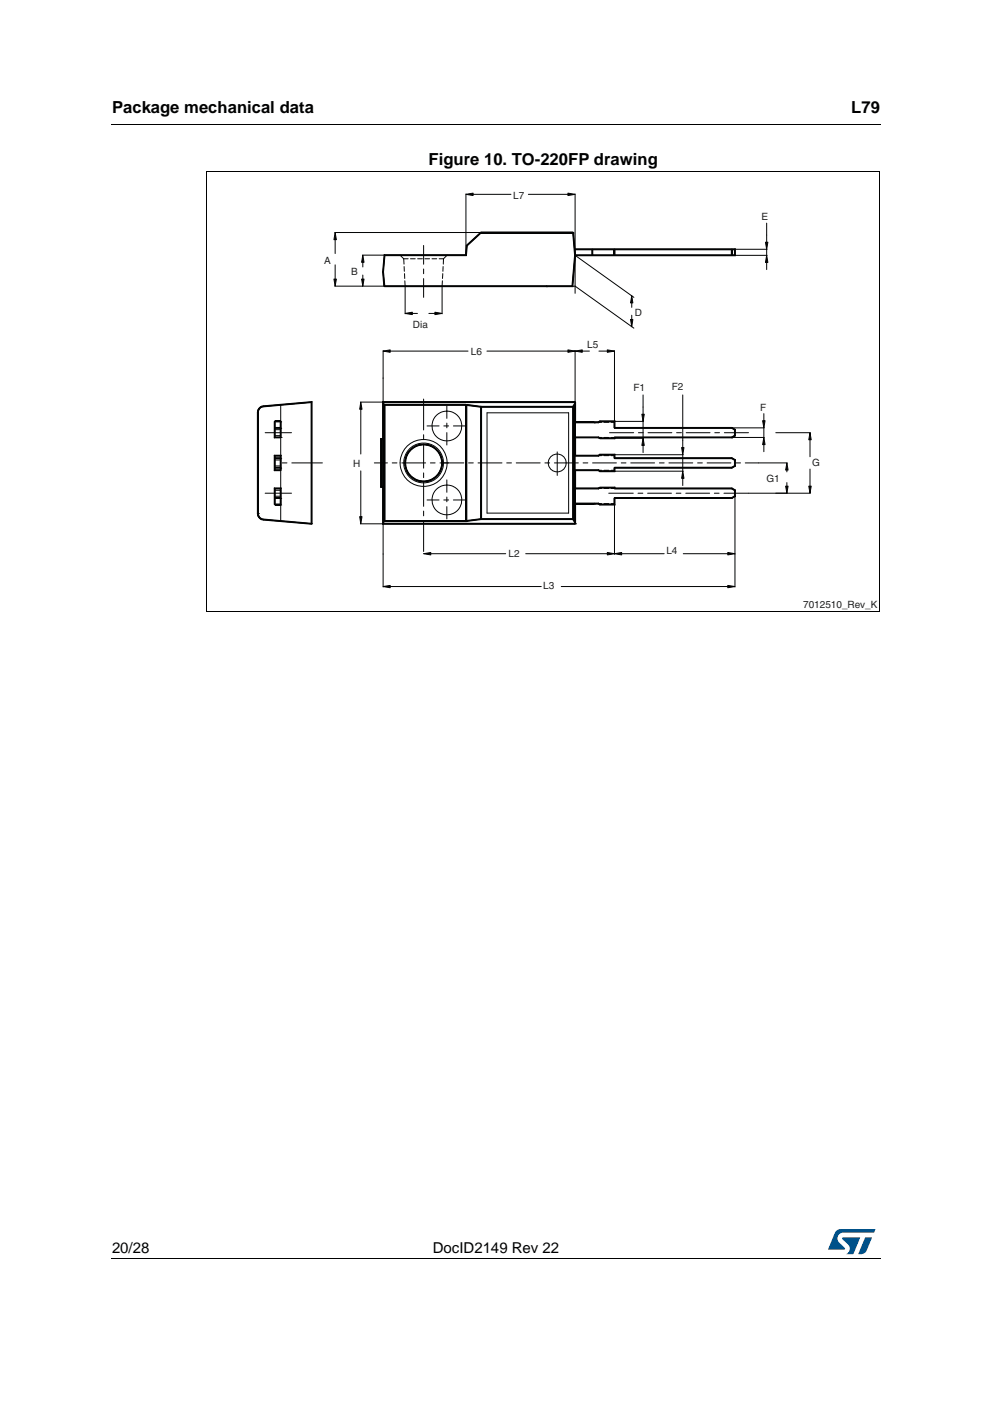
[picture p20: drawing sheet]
<svg xmlns="http://www.w3.org/2000/svg" width="210mm" height="297mm" viewBox="0 0 210 297" stroke-linecap="round" stroke-linejoin="round" font-family="sans-serif">
<defs><g id="words">
<g font-size="3.5">
<text x="23.7" y="23.9">Package mechanical data</text>
<text x="180.1" y="23.9">L79</text>
<text x="90.7" y="35">Figure 10. TO-220FP drawing</text>
</g>
<g font-size="3.2">
<text x="23.7" y="265.1">20/28</text>
<text x="91.6" y="265.1">DocID2149 Rev 22</text>
</g>
<g font-size="2.1" fill="#231f20">
<text x="108.6" y="42">L7</text>
<text x="161.2" y="46.6">E</text>
<text x="68.6" y="55.8">A</text>
<text x="74.3" y="58.2">B</text>
<text x="87.4" y="69.4">Dia</text>
<text x="134.3" y="66.8">D</text>
<text x="99.6" y="75">L6</text>
<text x="124.3" y="73.6">L5</text>
<text x="134" y="82.7">F1</text>
<text x="142.2" y="82.5">F2</text>
<text x="160.9" y="87">F</text>
<text x="74.7" y="98.7">H</text>
<text x="171.8" y="98.6">G</text>
<text x="162.2" y="102">G1</text>
<text x="107.6" y="117.8">L2</text>
<text x="141" y="117.3">L4</text>
<text x="114.9" y="124.5">L3</text>
<text x="169.9" y="128.5">7012510_Rev_K</text>
</g>
</g></defs>
<path d="M23.6 26.2l.1 .2zM23.6 266.3l.1 .1z" fill="#000"/>
<path d="M23.7 26.3h162.6M23.7 266.4h162.6" fill="none" stroke="#000" stroke-width=".21"/>
<path d="M175.2 260h10v5.3h-10z" fill="#fff"/>
<g fill="#005189">
<path d="M176.9 260.5l1-.5 7.3 .1-.3 .7h-6.4a1.31 1.31 0 0 0-1.3 1.1 1.31 1.31 0 0 0 .8 1.4l.7 .7 .1 .3-3.6 .1z"/>
<path d="M183.1 261.8h1.4l-.6 1.6a2.16 2.16 0 0 1-1.3 1.9l-1-.1z"/>
<path d="M178.3 261.8l3.7 .1-1.4 3.3-1.5 .1a1.43 1.43 0 0 0 .6-1.7l-1.4-1.4z"/>
</g>
<path d="M43.7 36.2h142.5v93.2h-142.5z" fill="#fff"/>
<g fill="none" stroke="#020303" stroke-width=".21">
<path d="M81.4 54h17.2l.2-2.1 3-2.7h19.5l.4 4.8-.6 6.5h-39.8l-.2-3zM84.7 54l.7 .8M85.4 54.7l.1 1.2M85.4 54.7h1M85.5 56.4l.1 1M85.6 57.9v1M85.7 59.4v1.1M86.9 54.7h1M88.4 54.7h1M89.6 51.9v4M89.6 56.9v1M89.6 58.9v4"/>
<path d="M89.9 54.7h1M91.4 54.7h1M92.9 54.7h.9v1.2M93.6 59.4l-.1 1.1M93.7 57.9l-.1 1M93.8 56.4l-.1 1M94.6 54l-.8 .7M121.6 52.7h33.9v1.3h-33.8M125.3 52.7v1.3M130 52.7v1.3M154.9 52.7v1.3M162.2 47.2v2.5"/>
<path d="M85.7 60.5h.1M56.1 91.5h5.6M58.1 89.2v3.4h1.3M58.1 99h1.3M58.1 96.9h1.3M58.1 90.5h1.3M58.1 97.3h1.3M58.1 98.6h1.3M58.1 90.9h1.3M58.1 92.2h1.3M59.4 96.4h-1.3v3.1h1.3M59.4 85.6v24.6"/>
<path d="M59.7 97.9h1M61.7 97.9h6.5M76.3 85.1h45.4v4.2M76.3 99.6v9.7M79.2 97.9h2.8M81.1 85.1l.3 .5v24.6l-.3 .6zM81.1 92.9h-.5v10.1h.5M81.4 85.7h17.2M83 97.9h1M85 97.9h5.1M85.4 98a4.2 4.2 0 0 0 4.2 4.2 4.2 4.2 0 0 0 4.2-4.2M85.4 97.9a4.2 4.2 0 0 1 4.2-4.2 4.2 4.2 0 0 1 4.2 4.2"/>
<path d="M89.6 84.4v6.6M89.6 92v1M89.6 94v5M91.1 97.9h1M93.1 97.9h5M98.6 85.6l3.2 .5M98.6 85.7v24.5M98.8 85.7v24.5M99.1 97.9h1M101.2 97.9h5M101.8 86.1v23.7M103.1 87.3h17.2v21.3h-17.2z"/>
<path d="M107.2 97.9h1M109.2 97.9h5.1M115.3 97.9h1M117.3 97.9h5.1M117.9 95.6v5M121.7 85.4l-.4 .7h-19.5M121.7 99.5v3.8M123.4 97.9h1M125.4 97.9h5M126.6 92.6l.3 .1h3.1v-.1M126.6 96.4l.3-.2h3.1v.7h24.9l.6 .4v1.3l-.6 .4h-24.9v.7h-3.1l-.3-.2M126.6 89.3l.3-.1h3.1v1.3h24.9l.6 .4v1.3l-.6 .4h-25.6"/>
<path d="M127.3 96.4h-5.7v3.1h5.7M127.3 89.3h-5.7v3.3h5.7M127.8 99.5h1M127.8 96.4h1M127.8 92.6h1M127.8 89.3h1M129 91.5h5.1M129.3 99.5h.7M129.3 96.4h.7M129.3 89.3h.7M131.5 97.9h1M133.5 97.9h5"/>
<path d="M135.1 91.5h1M136.1 83.6v2.5M137.1 91.5h5.1M139.5 97.9h1M141.5 97.9h5.1M143.2 91.5h1M144.5 83.6v9.6M145.2 91.5h5M147.6 97.9h1M149.6 97.9h5.1M151.2 91.5h1M153.3 91.5h5.1"/>
<path d="M155.7 97.9h1M157.7 97.9h2.8M55.7 109.9h.1M55.7 109.9l10.2 .9M55.7 109.9l-.8-.4-.3-.8v-21.5a1.27 1.27 0 0 1 1.1-1.2l10.2-.9v25.7M56.1 104.3h5.6M58.1 105.4h1.3M58.1 105h1.3M58.1 103.7h1.3M59.4 103.3h-1.3v3.4M65.9 110.8h.1M81.4 110.2h17.2"/>
<path d="M89.6 100.1v1M89.6 102.1v5M89.6 108.1v1M89.6 110.2v6.5M101.8 109.8l-3.2 .4M101.8 109.8h19.5l.4 .7M121.7 106.5v4.3h-45.4M126.6 103.3l.3-.1h3.1v.1M127.3 103.3h-5.7v3.2h5.7M127.8 103.3h1M127.8 106.5h1M128.8 104.3h5.2"/>
<path d="M129.3 103.3h25.6l.6 .4v1.3l-.6 .4h-24.9v1.3h-3.1l-.3-.2M129.3 106.5h.7M135 104.3h1M137 104.3h5.1M143.1 104.3h1M145.1 104.3h5.1M151.2 104.3h1M153.2 104.3h5.2"/>
<circle cx="89.6" cy="97.9" r="5"/>
<circle cx="89.6" cy="97.9" r="3.9"/>
<circle cx="94.6" cy="90.1" r="3.2"/>
<circle cx="117.9" cy="97.9" r="1.89"/>
<circle cx="94.6" cy="105.8" r="3.2"/>
</g>
<path d="M76.1 109.3h.5l-.3 1.5z" fill="#020303"/>
<path d="M76.1 109.3h.5l-.3 1.5z" fill="none" stroke="#020303" stroke-width=".21"/>
<path d="M76.3 85.1l.3 1.5h-.5z" fill="#020303"/>
<path d="M70.8 49.2h31M70.9 56v3M70.8 60.5h5.9M76.3 86.6v9.5M76.3 85.1l.3 1.5h-.5z" fill="none" stroke="#020303" stroke-width=".21"/>
<path d="M70.7 59h.5l-.3 1.5z" fill="#020303"/>
<path d="M70.7 59h.5l-.3 1.5z" fill="none" stroke="#020303" stroke-width=".21"/>
<path d="M70.9 49.2l.3 1.5h-.5z" fill="#020303"/>
<path d="M70.9 49.2l.3 1.5h-.5zM76.7 54h4.6M76.8 58.2v.8M76.7 60.5h4.6" fill="none" stroke="#020303" stroke-width=".21"/>
<path d="M76.5 59h.5l-.2 1.5z" fill="#020303"/>
<path d="M76.5 59h.5l-.2 1.5z" fill="none" stroke="#020303" stroke-width=".21"/>
<path d="M76.8 54l.2 1.5h-.5z" fill="#020303"/>
<path d="M70.9 50.7v2.9M76.8 54l.2 1.5h-.5zM76.8 55.5v1M58.1 89.2h1.3M130 89.2h6.2M130 92.7h6.2M136.1 86.1v1.5M136.1 89.2v3.5M136.1 94.2v1.6M58.1 106.7h1.3" fill="none" stroke="#020303" stroke-width=".21"/>
<path d="M136.1 92.7l.2 1.5h-.5z" fill="#020303"/>
<path d="M136.1 92.7l.2 1.5h-.5z" fill="none" stroke="#020303" stroke-width=".21"/>
<path d="M135.8 87.6h.5l-.2 1.6z" fill="#020303"/>
<path d="M130 99.7h14.6M130 96.2h14.6M135.8 87.6h.5l-.2 1.6zM144.5 93.2v1.5M144.5 96.2v3.5M144.5 101.2v1.5" fill="none" stroke="#020303" stroke-width=".21"/>
<path d="M144.5 99.7l.2 1.5h-.5z" fill="#020303"/>
<path d="M144.5 99.7l.2 1.5h-.5z" fill="none" stroke="#020303" stroke-width=".21"/>
<path d="M144.2 94.7h.5l-.2 1.5z" fill="#020303"/>
<path d="M155.5 54h6.8M155.5 52.7h6.8M162.2 49.7v1.5M162.2 52.7v1.3M162.2 55.5v1.5M144.2 94.7h.5l-.2 1.5z" fill="none" stroke="#020303" stroke-width=".21"/>
<path d="M162.2 54l.3 1.5h-.5z" fill="#020303"/>
<path d="M162.2 54l.3 1.5h-.5z" fill="none" stroke="#020303" stroke-width=".21"/>
<path d="M162 51.2h.5l-.3 1.5z" fill="#020303"/>
<path d="M121.7 54l12.4 8.9M162 51.2h.5l-.3 1.5zM121.7 60.5l12.4 8.9M133.6 69.1h.1M133.6 62.6h.1M133.7 66.7v.9" fill="none" stroke="#020303" stroke-width=".21"/>
<path d="M133.4 67.6h.5l-.2 1.5z" fill="#020303"/>
<path d="M133.4 67.6h.5l-.2 1.5z" fill="none" stroke="#020303" stroke-width=".21"/>
<path d="M133.7 62.6l.2 1.5h-.5z" fill="#020303"/>
<path d="M121.7 54v8.1M133.7 62.6l.2 1.5h-.5zM133.7 64.1v.9M154.9 92.6h6.8M154.9 90.5h6.8M161.6 87.5v1.5M161.6 90.5v2.1M161.6 94.1v1.5" fill="none" stroke="#020303" stroke-width=".21"/>
<path d="M161.6 92.6l.3 1.5h-.5z" fill="#020303"/>
<path d="M161.6 92.6l.3 1.5h-.5z" fill="none" stroke="#020303" stroke-width=".21"/>
<path d="M161.4 89h.5l-.3 1.5z" fill="#020303"/>
<path d="M160.5 97.9h6.1M161.4 89h.5l-.3 1.5zM166.5 99.5v.3M158.4 104.3h8.2" fill="none" stroke="#020303" stroke-width=".21"/>
<path d="M166.5 97.9l.3 1.6h-.6z" fill="#020303"/>
<path d="M166.5 97.9l.3 1.6h-.6z" fill="none" stroke="#020303" stroke-width=".21"/>
<path d="M166.2 102.9h.6l-.3 1.4z" fill="#020303"/>
<path d="M164.1 91.5h7.4M171.4 99.2v3.7M164.1 104.3h7.4M166.2 102.9h.6l-.3 1.4z" fill="none" stroke="#020303" stroke-width=".21"/>
<path d="M171.1 102.9h.5l-.2 1.4z" fill="#020303"/>
<path d="M171.1 102.9h.5l-.2 1.4z" fill="none" stroke="#020303" stroke-width=".21"/>
<path d="M171.4 91.5l.2 1.5h-.5z" fill="#020303"/>
<path d="M98.6 41v13M111.8 41.1h8.4M121.7 41v13M171.4 91.5l.2 1.5h-.5zM171.4 93v3.6M166.5 102.1v.8" fill="none" stroke="#020303" stroke-width=".21"/>
<path d="M120.2 40.9l1.5 .2-1.5 .3z" fill="#020303"/>
<path d="M120.2 40.9l1.5 .2-1.5 .3z" fill="none" stroke="#020303" stroke-width=".21"/>
<path d="M98.6 41.1l1.5-.2v.5z" fill="#020303"/>
<path d="M98.6 41.1l1.5-.2v.5zM100.1 41.1h8M81.1 110.8v6.4M91.2 117.1h15.8M130 106.8v10.4" fill="none" stroke="#020303" stroke-width=".21"/>
<path d="M89.6 117.1l1.6-.2v.5z" fill="#020303"/>
<path d="M89.6 117.1l1.6-.2v.5z" fill="none" stroke="#020303" stroke-width=".21"/>
<path d="M128.5 116.9l1.5 .2-1.5 .3z" fill="#020303"/>
<path d="M81.1 117.2v7M128.5 116.9l1.5 .2-1.5 .3zM155.5 117.2v7M82.6 124.1h31.9" fill="none" stroke="#020303" stroke-width=".21"/>
<path d="M81.1 124.1l1.5-.2v.4z" fill="#020303"/>
<path d="M81.1 124.1l1.5-.2v.4z" fill="none" stroke="#020303" stroke-width=".21"/>
<path d="M154 123.9l1.5 .2-1.5 .2z" fill="#020303"/>
<path d="M81.1 74.2v5.8M82.6 74.3h16.4M121.7 74.2v11.1M154 123.9l1.5 .2-1.5 .2z" fill="none" stroke="#020303" stroke-width=".21"/>
<path d="M81.1 74.3l1.5-.3v.5z" fill="#020303"/>
<path d="M81.1 74.3l1.5-.3v.5z" fill="none" stroke="#020303" stroke-width=".21"/>
<path d="M120.2 74l1.5 .3-1.5 .2z" fill="#020303"/>
<path d="M81.1 80v5M103 74.3h17.2M120.2 74l1.5 .3-1.5 .2zM130 117.2h.1M131.5 117.1h9M155.5 105v12.2" fill="none" stroke="#020303" stroke-width=".21"/>
<path d="M130 117.1l1.5-.2v.5z" fill="#020303"/>
<path d="M130 117.1l1.5-.2v.5z" fill="none" stroke="#020303" stroke-width=".21"/>
<path d="M154 116.9l1.5 .2-1.5 .3z" fill="#020303"/>
<path d="M85.7 60.6v5.8M90.7 66.3h1.3M93.5 60.6v5.8M111.2 117.1h17.3M144.6 117.1h9.4M154 116.9l1.5 .2-1.5 .3zM118.8 124.1h35.2" fill="none" stroke="#020303" stroke-width=".21"/>
<path d="M92 66.1l1.5 .2-1.5 .3z" fill="#020303"/>
<path d="M92 66.1l1.5 .2-1.5 .3z" fill="none" stroke="#020303" stroke-width=".21"/>
<path d="M85.7 66.3l1.5-.2v.5z" fill="#020303"/>
<path d="M85.7 66.3l1.5-.2v.5zM87.2 66.3h1.1M65.9 85v25.8M66 85v25.8h-.2v-25.6z" fill="none" stroke="#020303" stroke-width=".21"/>
<path d="M55.7 85.9l10.3-.9-.2 .2-10.1 .9z" fill-rule="evenodd" fill="#020303"/>
<path d="M55.7 85.9l10.3-.9-.2 .2-10.1 .9z" fill="none" stroke="#020303" stroke-width=".21"/>
<path d="M55.4 85.9h.3v.2h-.2z" fill-rule="evenodd" fill="#020303"/>
<path d="M55.4 85.9h.3v.2h-.2z" fill="none" stroke="#020303" stroke-width=".21"/>
<path d="M55.2 86l.2-.1 .1 .2-.2 .1z" fill-rule="evenodd" fill="#020303"/>
<path d="M55.2 86l.2-.1 .1 .2-.2 .1z" fill="none" stroke="#020303" stroke-width=".21"/>
<path d="M54.9 86.2l.3-.2 .1 .2-.2 .2z" fill-rule="evenodd" fill="#020303"/>
<path d="M54.9 86.2l.3-.2 .1 .2-.2 .2z" fill="none" stroke="#020303" stroke-width=".21"/>
<path d="M54.9 86.2l.2 .2-.2 .1-.2-.1z" fill-rule="evenodd" fill="#020303"/>
<path d="M54.9 86.2l.2 .2-.2 .1-.2-.1z" fill="none" stroke="#020303" stroke-width=".21"/>
<path d="M54.7 86.4l.2 .1-.1 .2h-.2z" fill-rule="evenodd" fill="#020303"/>
<path d="M54.7 86.4l.2 .1-.1 .2h-.2z" fill="none" stroke="#020303" stroke-width=".21"/>
<path d="M54.6 86.7h.2l-.1 .3-.2-.1z" fill-rule="evenodd" fill="#020303"/>
<path d="M54.6 86.7h.2l-.1 .3-.2-.1z" fill="none" stroke="#020303" stroke-width=".21"/>
<path d="M54.5 86.9l.2 .1v.2h-.2z" fill-rule="evenodd" fill="#020303"/>
<path d="M54.5 87.2h.2v21.5h-.2zM54.5 86.9l.2 .1v.2h-.2zM54.6 87.2v21.5M54.7 108.7h.1" fill="none" stroke="#020303" stroke-width=".21"/>
<path d="M54.5 108.7h.2v.2l-.2 .1z" fill-rule="evenodd" fill="#020303"/>
<path d="M54.5 108.7h.2v.2l-.2 .1z" fill="none" stroke="#020303" stroke-width=".21"/>
<path d="M54.5 109l.2-.1 .1 .2-.2 .1z" fill-rule="evenodd" fill="#020303"/>
<path d="M54.5 109l.2-.1 .1 .2-.2 .1z" fill="none" stroke="#020303" stroke-width=".21"/>
<path d="M54.6 109.2l.2-.1 .1 .2-.2 .2z" fill-rule="evenodd" fill="#020303"/>
<path d="M54.6 109.2l.2-.1 .1 .2-.2 .2z" fill="none" stroke="#020303" stroke-width=".21"/>
<path d="M54.7 109.5l.2-.2 .2 .2-.2 .2z" fill-rule="evenodd" fill="#020303"/>
<path d="M54.7 109.5l.2-.2 .2 .2-.2 .2z" fill="none" stroke="#020303" stroke-width=".21"/>
<path d="M55.1 109.5l.2 .2-.1 .2-.3-.2z" fill-rule="evenodd" fill="#020303"/>
<path d="M55.1 109.5l.2 .2-.1 .2-.3-.2z" fill="none" stroke="#020303" stroke-width=".21"/>
<path d="M55.3 109.7l.2 .1-.1 .2-.2-.1z" fill-rule="evenodd" fill="#020303"/>
<path d="M55.3 109.7l.2 .1-.1 .2-.2-.1z" fill="none" stroke="#020303" stroke-width=".21"/>
<path d="M55.5 109.8h.2v.2h-.3z" fill-rule="evenodd" fill="#020303"/>
<path d="M55.5 109.8h.2v.2h-.3z" fill="none" stroke="#020303" stroke-width=".21"/>
<path d="M55.7 109.8l10.2 .9v.2l-10.2-.9z" fill-rule="evenodd" fill="#020303"/>
<path d="M55.7 109.8l10.2 .9v.2l-10.2-.9z" fill="none" stroke="#020303" stroke-width=".21"/>
<path d="M58 99.6l.2-.2h1.2v.2z" fill-rule="evenodd" fill="#020303"/>
<path d="M58 99.6l.2-.2h1.2v.2zM58 96.3l.2 .2v2.9l-.2 .2zM58.1 96.3v3.3" fill="none" stroke="#020303" stroke-width=".21"/>
<path d="M58 96.3h1.5l-.2 .2h-1.1z" fill-rule="evenodd" fill="#020303"/>
<path d="M58 96.3h1.5l-.2 .2h-1.1zM59.4 96.3v3.2M59.5 96.3v3.2h-.2v-3z" fill="none" stroke="#020303" stroke-width=".21"/>
<path d="M85.6 97.9h.2l.1 .6h-.2z" fill-rule="evenodd" fill="#020303"/>
<path d="M85.6 97.9h.2l.1 .6h-.2z" fill="none" stroke="#020303" stroke-width=".21"/>
<path d="M85.7 98.5h.2l.1 .5-.2 .1z" fill-rule="evenodd" fill="#020303"/>
<path d="M85.7 98.5h.2l.1 .5-.2 .1z" fill="none" stroke="#020303" stroke-width=".21"/>
<path d="M85.8 99.1l.2-.1 .2 .5-.2 .1z" fill-rule="evenodd" fill="#020303"/>
<path d="M85.8 99.1l.2-.1 .2 .5-.2 .1z" fill="none" stroke="#020303" stroke-width=".21"/>
<path d="M86 99.6l.2-.1 .2 .5-.1 .1z" fill-rule="evenodd" fill="#020303"/>
<path d="M86 99.6l.2-.1 .2 .5-.1 .1z" fill="none" stroke="#020303" stroke-width=".21"/>
<path d="M86.3 100.1l.1-.1 .3 .4-.1 .2z" fill-rule="evenodd" fill="#020303"/>
<path d="M86.3 100.1l.1-.1 .3 .4-.1 .2z" fill="none" stroke="#020303" stroke-width=".21"/>
<path d="M86.6 100.6l.1-.2 .4 .4-.1 .2z" fill-rule="evenodd" fill="#020303"/>
<path d="M86.6 100.6l.1-.2 .4 .4-.1 .2z" fill="none" stroke="#020303" stroke-width=".21"/>
<path d="M87.1 100.8l.5 .3-.1 .2-.5-.3z" fill-rule="evenodd" fill="#020303"/>
<path d="M87.1 100.8l.5 .3-.1 .2-.5-.3z" fill="none" stroke="#020303" stroke-width=".21"/>
<path d="M87.6 101.1l.5 .3-.1 .2-.5-.3z" fill-rule="evenodd" fill="#020303"/>
<path d="M87.6 101.1l.5 .3-.1 .2-.5-.3z" fill="none" stroke="#020303" stroke-width=".21"/>
<path d="M88.1 101.4l.5 .2-.1 .2-.5-.2z" fill-rule="evenodd" fill="#020303"/>
<path d="M88.1 101.4l.5 .2-.1 .2-.5-.2z" fill="none" stroke="#020303" stroke-width=".21"/>
<path d="M88.6 101.6l.5 .1v.2l-.6-.1z" fill-rule="evenodd" fill="#020303"/>
<path d="M88.6 101.6l.5 .1v.2l-.6-.1z" fill="none" stroke="#020303" stroke-width=".21"/>
<path d="M89.1 101.7l.5 .1v.2l-.5-.1z" fill-rule="evenodd" fill="#020303"/>
<path d="M89.1 101.7l.5 .1v.2l-.5-.1z" fill="none" stroke="#020303" stroke-width=".21"/>
<path d="M89.6 101.8l.6-.1v.2l-.6 .1z" fill-rule="evenodd" fill="#020303"/>
<path d="M89.6 101.8l.6-.1v.2l-.6 .1z" fill="none" stroke="#020303" stroke-width=".21"/>
<path d="M90.2 101.7l.5-.1 .1 .2-.6 .1z" fill-rule="evenodd" fill="#020303"/>
<path d="M90.2 101.7l.5-.1 .1 .2-.6 .1z" fill="none" stroke="#020303" stroke-width=".21"/>
<path d="M90.7 101.6l.5-.2 .1 .2-.5 .2z" fill-rule="evenodd" fill="#020303"/>
<path d="M90.7 101.6l.5-.2 .1 .2-.5 .2z" fill="none" stroke="#020303" stroke-width=".21"/>
<path d="M91.2 101.4l.5-.3 .1 .2-.5 .3z" fill-rule="evenodd" fill="#020303"/>
<path d="M91.2 101.4l.5-.3 .1 .2-.5 .3z" fill="none" stroke="#020303" stroke-width=".21"/>
<path d="M91.7 101.1l.4-.3 .2 .2-.5 .3z" fill-rule="evenodd" fill="#020303"/>
<path d="M91.7 101.1l.4-.3 .2 .2-.5 .3z" fill="none" stroke="#020303" stroke-width=".21"/>
<path d="M92.5 100.4l.2 .2-.4 .4-.2-.2z" fill-rule="evenodd" fill="#020303"/>
<path d="M92.5 100.4l.2 .2-.4 .4-.2-.2z" fill="none" stroke="#020303" stroke-width=".21"/>
<path d="M92.8 100l.2 .1-.3 .5-.2-.2z" fill-rule="evenodd" fill="#020303"/>
<path d="M92.8 100l.2 .1-.3 .5-.2-.2z" fill="none" stroke="#020303" stroke-width=".21"/>
<path d="M93.1 99.5l.2 .1-.3 .5-.2-.1z" fill-rule="evenodd" fill="#020303"/>
<path d="M93.1 99.5l.2 .1-.3 .5-.2-.1z" fill="none" stroke="#020303" stroke-width=".21"/>
<path d="M93.3 99l.2 .1-.2 .5-.2-.1z" fill-rule="evenodd" fill="#020303"/>
<path d="M93.3 99l.2 .1-.2 .5-.2-.1z" fill="none" stroke="#020303" stroke-width=".21"/>
<path d="M93.4 98.5h.2l-.1 .6-.2-.1z" fill-rule="evenodd" fill="#020303"/>
<path d="M93.4 98.5h.2l-.1 .6-.2-.1z" fill="none" stroke="#020303" stroke-width=".21"/>
<path d="M93.4 97.9h.3l-.1 .6h-.2z" fill-rule="evenodd" fill="#020303"/>
<path d="M93.4 97.9h.3l-.1 .6h-.2z" fill="none" stroke="#020303" stroke-width=".21"/>
<path d="M93.4 97.4h.2l.1 .5h-.3z" fill-rule="evenodd" fill="#020303"/>
<path d="M93.4 97.4h.2l.1 .5h-.3z" fill="none" stroke="#020303" stroke-width=".21"/>
<path d="M93.3 96.9l.2-.1 .1 .6h-.2z" fill-rule="evenodd" fill="#020303"/>
<path d="M93.3 96.9l.2-.1 .1 .6h-.2z" fill="none" stroke="#020303" stroke-width=".21"/>
<path d="M93.1 96.4l.2-.1 .2 .5-.2 .1z" fill-rule="evenodd" fill="#020303"/>
<path d="M93.1 96.4l.2-.1 .2 .5-.2 .1z" fill="none" stroke="#020303" stroke-width=".21"/>
<path d="M92.8 95.9l.2-.1 .3 .5-.2 .1z" fill-rule="evenodd" fill="#020303"/>
<path d="M92.8 95.9l.2-.1 .3 .5-.2 .1z" fill="none" stroke="#020303" stroke-width=".21"/>
<path d="M92.5 95.5l.2-.2 .3 .5-.2 .1z" fill-rule="evenodd" fill="#020303"/>
<path d="M92.5 95.5l.2-.2 .3 .5-.2 .1z" fill="none" stroke="#020303" stroke-width=".21"/>
<path d="M92.3 94.9l.4 .4-.2 .2-.4-.4z" fill-rule="evenodd" fill="#020303"/>
<path d="M92.3 94.9l.4 .4-.2 .2-.4-.4z" fill="none" stroke="#020303" stroke-width=".21"/>
<path d="M91.8 94.6l.5 .3-.2 .2-.4-.4z" fill-rule="evenodd" fill="#020303"/>
<path d="M91.8 94.6l.5 .3-.2 .2-.4-.4z" fill="none" stroke="#020303" stroke-width=".21"/>
<path d="M91.3 94.3l.5 .3-.1 .1-.5-.2z" fill-rule="evenodd" fill="#020303"/>
<path d="M91.3 94.3l.5 .3-.1 .1-.5-.2z" fill="none" stroke="#020303" stroke-width=".21"/>
<path d="M90.8 94.1l.5 .2-.1 .2-.5-.2z" fill-rule="evenodd" fill="#020303"/>
<path d="M90.8 94.1l.5 .2-.1 .2-.5-.2z" fill="none" stroke="#020303" stroke-width=".21"/>
<path d="M90.2 94l.6 .1-.1 .2-.5-.1z" fill-rule="evenodd" fill="#020303"/>
<path d="M90.2 94l.6 .1-.1 .2-.5-.1z" fill="none" stroke="#020303" stroke-width=".21"/>
<path d="M89.6 93.9l.6 .1v.2l-.6-.1z" fill-rule="evenodd" fill="#020303"/>
<path d="M89.6 93.9l.6 .1v.2l-.6-.1z" fill="none" stroke="#020303" stroke-width=".21"/>
<path d="M89.1 94l.5-.1v.2l-.5 .1z" fill-rule="evenodd" fill="#020303"/>
<path d="M89.1 94l.5-.1v.2l-.5 .1z" fill="none" stroke="#020303" stroke-width=".21"/>
<path d="M88.5 94.1l.6-.1v.2l-.5 .1z" fill-rule="evenodd" fill="#020303"/>
<path d="M88.5 94.1l.6-.1v.2l-.5 .1z" fill="none" stroke="#020303" stroke-width=".21"/>
<path d="M88 94.3l.5-.2 .1 .2-.5 .2z" fill-rule="evenodd" fill="#020303"/>
<path d="M88 94.3l.5-.2 .1 .2-.5 .2z" fill="none" stroke="#020303" stroke-width=".21"/>
<path d="M87.5 94.6l.5-.3 .1 .2-.5 .2z" fill-rule="evenodd" fill="#020303"/>
<path d="M87.5 94.6l.5-.3 .1 .2-.5 .2z" fill="none" stroke="#020303" stroke-width=".21"/>
<path d="M87 94.9l.5-.3 .1 .1-.5 .4z" fill-rule="evenodd" fill="#020303"/>
<path d="M87 94.9l.5-.3 .1 .1-.5 .4z" fill="none" stroke="#020303" stroke-width=".21"/>
<path d="M86.6 95.3l.4-.4 .1 .2-.4 .4z" fill-rule="evenodd" fill="#020303"/>
<path d="M86.6 95.3l.4-.4 .1 .2-.4 .4z" fill="none" stroke="#020303" stroke-width=".21"/>
<path d="M86.6 95.3l.1 .2-.3 .4-.1-.1z" fill-rule="evenodd" fill="#020303"/>
<path d="M86.6 95.3l.1 .2-.3 .4-.1-.1z" fill="none" stroke="#020303" stroke-width=".21"/>
<path d="M86.3 95.8l.1 .1-.2 .5-.2-.1z" fill-rule="evenodd" fill="#020303"/>
<path d="M86.3 95.8l.1 .1-.2 .5-.2-.1z" fill="none" stroke="#020303" stroke-width=".21"/>
<path d="M86 96.3l.2 .1-.2 .5-.2-.1z" fill-rule="evenodd" fill="#020303"/>
<path d="M86 96.3l.2 .1-.2 .5-.2-.1z" fill="none" stroke="#020303" stroke-width=".21"/>
<path d="M85.8 96.8l.2 .1-.1 .5h-.2z" fill-rule="evenodd" fill="#020303"/>
<path d="M85.8 96.8l.2 .1-.1 .5h-.2z" fill="none" stroke="#020303" stroke-width=".21"/>
<path d="M85.7 97.4h.2l-.1 .5h-.2z" fill-rule="evenodd" fill="#020303"/>
<path d="M85.7 97.4h.2l-.1 .5h-.2zM121.5 96.3l.2 .2v3h-.2zM121.5 96.3h5.1v.2h-4.9zM121.5 96.4h5.1M121.6 96.3v3.2" fill="none" stroke="#020303" stroke-width=".21"/>
<path d="M126.6 96.3l.3-.2 .1 .2-.4 .2z" fill-rule="evenodd" fill="#020303"/>
<path d="M126.6 96.3l.3-.2 .1 .2-.4 .2zM126.9 96.1h3.2l-.2 .2h-2.9zM126.9 96.2h3.2" fill="none" stroke="#020303" stroke-width=".21"/>
<path d="M129.9 96.3l.2-.2v.8h-.2z" fill-rule="evenodd" fill="#020303"/>
<path d="M121.6 99.4h5v.2h-5zM121.6 99.5h5M129.9 96.3l.2-.2v.8h-.2z" fill="none" stroke="#020303" stroke-width=".21"/>
<path d="M126.6 99.4l.4 .2-.1 .2-.3-.2z" fill-rule="evenodd" fill="#020303"/>
<path d="M126.6 99.4l.4 .2-.1 .2-.3-.2zM126.9 99.7h3.2M127 99.6h2.9l.2 .2h-3.2z" fill="none" stroke="#020303" stroke-width=".21"/>
<path d="M129.9 99h.2v.8l-.2-.2z" fill-rule="evenodd" fill="#020303"/>
<path d="M129.9 99h.2v.8l-.2-.2z" fill="none" stroke="#020303" stroke-width=".21"/>
<path d="M125.8 106.4h.8v.3h-.8z" fill-rule="evenodd" fill="#020303"/>
<path d="M125.8 106.4h.8v.3h-.8z" fill="none" stroke="#020303" stroke-width=".21"/>
<path d="M126.6 106.4l.4 .2-.1 .2-.3-.1z" fill-rule="evenodd" fill="#020303"/>
<path d="M126.6 106.4l.4 .2-.1 .2-.3-.1zM126.9 106.7h3.2M127 106.6h2.9l.2 .2h-3.2z" fill="none" stroke="#020303" stroke-width=".21"/>
<path d="M129.9 105.4h.2v1.4l-.2-.2z" fill-rule="evenodd" fill="#020303"/>
<path d="M126.9 103.1h3.2l-.2 .2h-3zM126.9 103.2h3.2M129.9 105.4h.2v1.4l-.2-.2z" fill="none" stroke="#020303" stroke-width=".21"/>
<path d="M129.9 103.3l.2-.2v.2z" fill-rule="evenodd" fill="#020303"/>
<path d="M126.9 92.6h3l.2 .2h-3.2zM126.9 92.7h3.2M129.9 103.3l.2-.2v.2z" fill="none" stroke="#020303" stroke-width=".21"/>
<path d="M129.9 92.6h.2v.2z" fill-rule="evenodd" fill="#020303"/>
<path d="M129.9 92.6h.2v.2z" fill="none" stroke="#020303" stroke-width=".21"/>
<path d="M125.8 89.2h.8v.3h-.8z" fill-rule="evenodd" fill="#020303"/>
<path d="M125.8 89.2h.8v.3h-.8z" fill="none" stroke="#020303" stroke-width=".21"/>
<path d="M126.6 89.2l.3-.2 .1 .3-.4 .2z" fill-rule="evenodd" fill="#020303"/>
<path d="M126.6 89.2l.3-.2 .1 .3-.4 .2zM126.9 89h3.2l-.2 .3h-2.9zM126.9 89.2h3.2" fill="none" stroke="#020303" stroke-width=".21"/>
<path d="M129.9 89.3l.2-.3v1.5h-.2z" fill-rule="evenodd" fill="#020303"/>
<path d="M129.9 89.3l.2-.3v1.5h-.2zM130 105.3h24.8l.1 .2h-24.9zM130 105.4h24.9" fill="none" stroke="#020303" stroke-width=".21"/>
<path d="M154.8 105.3l.6-.4 .2 .2-.7 .4z" fill-rule="evenodd" fill="#020303"/>
<path d="M154.8 105.3l.6-.4 .2 .2-.7 .4z" fill="none" stroke="#020303" stroke-width=".21"/>
<path d="M155.4 103.8l.2-.1v1.4l-.2-.2z" fill-rule="evenodd" fill="#020303"/>
<path d="M155.4 103.8l.2-.1v1.4l-.2-.2z" fill="none" stroke="#020303" stroke-width=".21"/>
<path d="M154.9 103.2l.7 .5-.2 .1-.6-.4z" fill-rule="evenodd" fill="#020303"/>
<path d="M130 98.9h24.8l.1 .1h-24.9zM130 99h24.9M130 103.2h24.9l-.1 .2h-24.8zM130 103.3h24.9M154.9 103.2l.7 .5-.2 .1-.6-.4z" fill="none" stroke="#020303" stroke-width=".21"/>
<path d="M154.8 98.9l.6-.4 .2 .1-.7 .4z" fill-rule="evenodd" fill="#020303"/>
<path d="M154.8 98.9l.6-.4 .2 .1-.7 .4z" fill="none" stroke="#020303" stroke-width=".21"/>
<path d="M155.4 97.4l.2-.1v1.3l-.2-.1z" fill-rule="evenodd" fill="#020303"/>
<path d="M155.4 97.4l.2-.1v1.3l-.2-.1z" fill="none" stroke="#020303" stroke-width=".21"/>
<path d="M154.9 96.8l.7 .5-.2 .1-.6-.4z" fill-rule="evenodd" fill="#020303"/>
<path d="M130 96.8h24.9l-.1 .2h-24.8zM130 96.9h24.9M130 90.4h24.9l-.1 .2h-24.8zM130 92.6h.1M130 90.5h24.9M154.9 96.8l.7 .5-.2 .1-.6-.4z" fill="none" stroke="#020303" stroke-width=".21"/>
<path d="M154.9 90.4l.7 .4-.2 .2-.6-.4z" fill-rule="evenodd" fill="#020303"/>
<path d="M154.9 90.4l.7 .4-.2 .2-.6-.4z" fill="none" stroke="#020303" stroke-width=".21"/>
<path d="M155.4 91l.2-.2v1.4l-.2-.1z" fill-rule="evenodd" fill="#020303"/>
<path d="M155.4 91l.2-.2v1.4l-.2-.1z" fill="none" stroke="#020303" stroke-width=".21"/>
<path d="M154.8 92.5l.6-.4 .2 .1-.7 .4z" fill-rule="evenodd" fill="#020303"/>
<path d="M81.3 60.5h34.3v.1h-34.3zM81.3 60.6h34.3M115.6 60.6h.1M130 92.4h24.9v.2h-24.9zM130 92.5h24.9M154.8 92.5l.6-.4 .2 .1-.7 .4zM154.9 92.6h.1" fill="none" stroke="#020303" stroke-width=".21"/>
<path d="M121.2 49.2h.2l.4 4.8h-.2z" fill-rule="evenodd" fill="#020303"/>
<path d="M101.8 49.2h19.5M101.8 49.1h19.5v.2h-19.5zM121.2 49.2h.2l.4 4.8h-.2zM121.3 49.3h.1" fill="none" stroke="#020303" stroke-width=".21"/>
<path d="M81 57.5h.2l.2 3-.2 .1z" fill-rule="evenodd" fill="#020303"/>
<path d="M81 57.5h.2l.2 3-.2 .1z" fill="none" stroke="#020303" stroke-width=".21"/>
<path d="M81.3 53.9l.2 .2-.3 3.4h-.2z" fill-rule="evenodd" fill="#020303"/>
<path d="M81.3 53.9h17.2l.2 .2h-17.2zM81.3 54h17.4M81.3 53.9l.2 .2-.3 3.4h-.2zM98.7 51.9l.2 .1-.2 2.1-.2-.2z" fill="none" stroke="#020303" stroke-width=".21"/>
<path d="M98.7 51.9v2.2" fill="none" stroke="#020303" stroke-width=".36"/>
<path d="M98.7 51.9l3-2.8 .2 .2-3 2.7z" fill-rule="evenodd" fill="#020303"/>
<path d="M98.7 51.9l3-2.8 .2 .2-3 2.7zM121.7 53.9h33.7l.2 .2h-33.9zM121.7 54h33.9" fill="none" stroke="#020303" stroke-width=".21"/>
<path d="M155.6 52.7v1.4l-.2-.2v-1.1z" fill-rule="evenodd" fill="#020303"/>
<path d="M121.7 52.7h33.9l-.2 .1h-33.7zM121.7 52.8h33.9M155.6 52.7v1.4l-.2-.2v-1.1z" fill="none" stroke="#020303" stroke-width=".21"/>
<path d="M154.7 52.7h.3v1.3h-.3z" fill="#020303"/>
<path d="M154.7 52.7h.3v1.3h-.3zM155 54h.1" fill="none" stroke="#020303" stroke-width=".21"/>
<path d="M129.9 52.7h.2v1.3h-.2z" fill="#020303"/>
<path d="M129.9 52.7h.2v1.3h-.2zM130.1 54h.1" fill="none" stroke="#020303" stroke-width=".21"/>
<path d="M125.2 52.7h.2v1.3h-.2z" fill="#020303"/>
<path d="M125.2 52.7h.2v1.3h-.2zM125.4 54h.1M121.1 60.5h.6M121.3 86.1v23.7M121.7 92.6v3.8" fill="none" stroke="#020303" stroke-width=".21"/>
<path d="M58 92.6l.2-.2h1.2v.2z" fill-rule="evenodd" fill="#020303"/>
<path d="M58 92.6l.2-.2h1.2v.2zM58 89.2h.2v3.2l-.2 .2zM58.1 89.2v3.4M59.3 89.2h.2v3.4h-.2zM59.4 89.2v3.4M59.5 92.6h.1M58 103.2l.2 .2v3.3h-.2zM58.1 103.2v3.5" fill="none" stroke="#020303" stroke-width=".21"/>
<path d="M58 103.2h1.5l-.2 .2h-1.1z" fill-rule="evenodd" fill="#020303"/>
<path d="M115.6 60.5h5.5v.1h-5.5zM115.6 60.6h5.5M121.1 60.6h.1M58 103.2h1.5l-.2 .2h-1.1zM59.4 103.2v3.5M59.5 103.2v3.5h-.2v-3.3z" fill="none" stroke="#020303" stroke-width=".21"/>
<path d="M121.6 54h.2l-.6 6.6-.2-.1z" fill-rule="evenodd" fill="#020303"/>
<path d="M121.6 54h.2l-.6 6.6-.2-.1z" fill="none" stroke="#020303" stroke-width=".21"/>
<path d="M58.1 106.6h1.3v.2h-1.3z" fill="#020303"/>
<path d="M58.1 106.6h1.3v.2h-1.3zM59.4 106.8h.1" fill="none" stroke="#020303" stroke-width=".21"/>
<path d="M58.1 89h1.3v.3h-1.3z" fill="#020303"/>
<g fill="none" stroke="#020303" stroke-width=".21">
<path d="M58.1 89h1.3v.3h-1.3zM59.4 89.3h.1M121.5 89.3h.2v3.3h-.2zM121.6 89.3v3.3M121.6 99.5h.2v3.8h-.2zM121.6 92.6h.2v3.8h-.2zM121.6 85.1h.2v4.2h-.2zM121.7 85.1v4.2M121.7 92.6v3.8M121.7 99.5v3.8M121.7 92.6h.1M121.8 96.4h.1"/>
<path d="M121.8 89.3h.1M121.5 103.3h.2v3.2h-.2zM121.6 103.3v3.2M121.6 106.5h.2v4.3h-.2zM121.7 106.5v4.3M121.7 106.5h.1M121.8 110.8h.1M121.8 103.3h.1"/>
</g>
<path d="M126.6 103.2l.3-.1 .1 .2-.4 .1z" fill-rule="evenodd" fill="#020303"/>
<path d="M121.6 106.5h4.2M121.6 103.2h5v.2h-5zM121.6 103.3h5M121.6 106.4h4.2v.3h-4.2zM125.8 106.7h.1M126.6 103.2l.3-.1 .1 .2-.4 .1z" fill="none" stroke="#020303" stroke-width=".21"/>
<path d="M126.6 92.4l.4 .2-.1 .2-.3-.2z" fill-rule="evenodd" fill="#020303"/>
<g fill="none" stroke="#020303" stroke-width=".21">
<path d="M81 85l.2 .2v25.5l-.2 .2zM81 85h40.7v.2h-40.5zM81 85.1h40.7M81.1 85v25.9M81.3 85.5l.2 .3v24.4h-.2zM81.3 85.5h17.3v.3h-17.1zM81.4 85.5v24.7h17.2v-24.6h-17.3M98.5 85.6h.2v24.6h-.2zM121.6 92.4h5v.2h-5zM121.6 92.5h5M121.6 89.3h4.2M121.6 89.2h4.2v.3h-4.2z"/>
<path d="M125.8 89.5h.1M126.6 92.4l.4 .2-.1 .2-.3-.2zM81 110.9l.2-.2h40.5v.2zM81 110.8h40.7M81.4 110.1h17.2v.3h-17.2zM98.6 110.4h.1M98.7 110.2h.1"/>
</g>
<path d="M98.8 110.1l3-.4v.2l-3 .4z" fill-rule="evenodd" fill="#020303"/>
<path d="M98.8 110.1l3-.4v.2l-3 .4z" fill="none" stroke="#020303" stroke-width=".21"/>
<path d="M98.8 85.6l3 .4v.2l-3-.4z" fill-rule="evenodd" fill="#020303"/>
<path d="M98.8 85.6l3 .4v.2l-3-.4zM101.7 86l.2 .2v23.6h-.2zM101.7 86h19.7l-.2 .2h-19.3zM101.7 86.1h19.7M101.8 86v23.8h19.6M121.3 86v23.9M121.4 86v23.9l-.2-.2v-23.5zM101.8 109.7h19.4l.2 .2h-19.6z" fill="none" stroke="#020303" stroke-width=".21"/>
<path d="M121.6 85.3l.2 .1-.5 .7-.1-.1z" fill-rule="evenodd" fill="#020303"/>
<path d="M121.6 85.3l.2 .1-.5 .7-.1-.1z" fill="none" stroke="#020303" stroke-width=".21"/>
<path d="M121.2 109.9l.1-.1 .5 .7-.2 .1z" fill-rule="evenodd" fill="#020303"/>
<path d="M121.2 109.9l.1-.1 .5 .7-.2 .1z" fill="none" stroke="#020303" stroke-width=".21"/>
<path d="M80.5 103.1l.2-.2h.4v.2z" fill-rule="evenodd" fill="#020303"/>
<path d="M80.5 92.8l.2 .2v9.9l-.2 .2zM80.6 92.8v10.3M80.5 103.1l.2-.2h.4v.2z" fill="none" stroke="#020303" stroke-width=".21"/>
<path d="M80.5 92.8h.6v.2h-.4z" fill-rule="evenodd" fill="#020303"/>
<g fill="none" stroke="#020303" stroke-width=".21">
<path d="M80.5 92.8h.6v.2h-.4zM90.4 90.1h2.5M93.9 90.1h1M94.5 85.9v2.6M94.5 89.5v1M94.5 91.5v2.7M95.9 90.1h2.6M90.4 105.8h2.5M93.9 105.8h1M94.5 101.5v2.7M94.5 105.2v1M94.5 107.2v2.6"/>
<path d="M95.9 105.8h2.6"/>
</g>
<path d="M58.1 105.3h1.3v.2h-1.3z" fill="#020303"/>
<path d="M58.1 105.3h1.3v.2h-1.3zM59.4 105.5h.1" fill="none" stroke="#020303" stroke-width=".21"/>
<path d="M58.1 98.9h1.3v.1h-1.3z" fill="#020303"/>
<path d="M58.1 98.9h1.3v.1h-1.3zM59.4 99h.1" fill="none" stroke="#020303" stroke-width=".21"/>
<path d="M58.1 96.8h1.3v.2h-1.3z" fill="#020303"/>
<path d="M58.1 96.8h1.3v.2h-1.3zM59.4 97h.1" fill="none" stroke="#020303" stroke-width=".21"/>
<path d="M58.1 90.4h1.3v.2h-1.3z" fill="#020303"/>
<path d="M121.7 74.3v.1M126.7 74.3h1.8M130 74.2v14.9M58.1 90.4h1.3v.2h-1.3zM59.4 90.6h.1" fill="none" stroke="#020303" stroke-width=".21"/>
<path d="M128.5 74l1.5 .3-1.5 .2z" fill="#020303"/>
<path d="M128.5 74l1.5 .3-1.5 .2z" fill="none" stroke="#020303" stroke-width=".21"/>
<path d="M121.7 74.3l1.5-.3v.5z" fill="#020303"/>
<path d="M121.7 74.3l1.5-.3v.5zM123.2 74.3h1.5" fill="none" stroke="#020303" stroke-width=".21"/>
<path d="M43.8 36.2v93.1M43.8 36.2h142.4M186.1 36.2v93.2M43.7 129.3h142.4" fill="none" stroke="#000" stroke-width=".21"/>
<use href="#words"/>
</svg>
